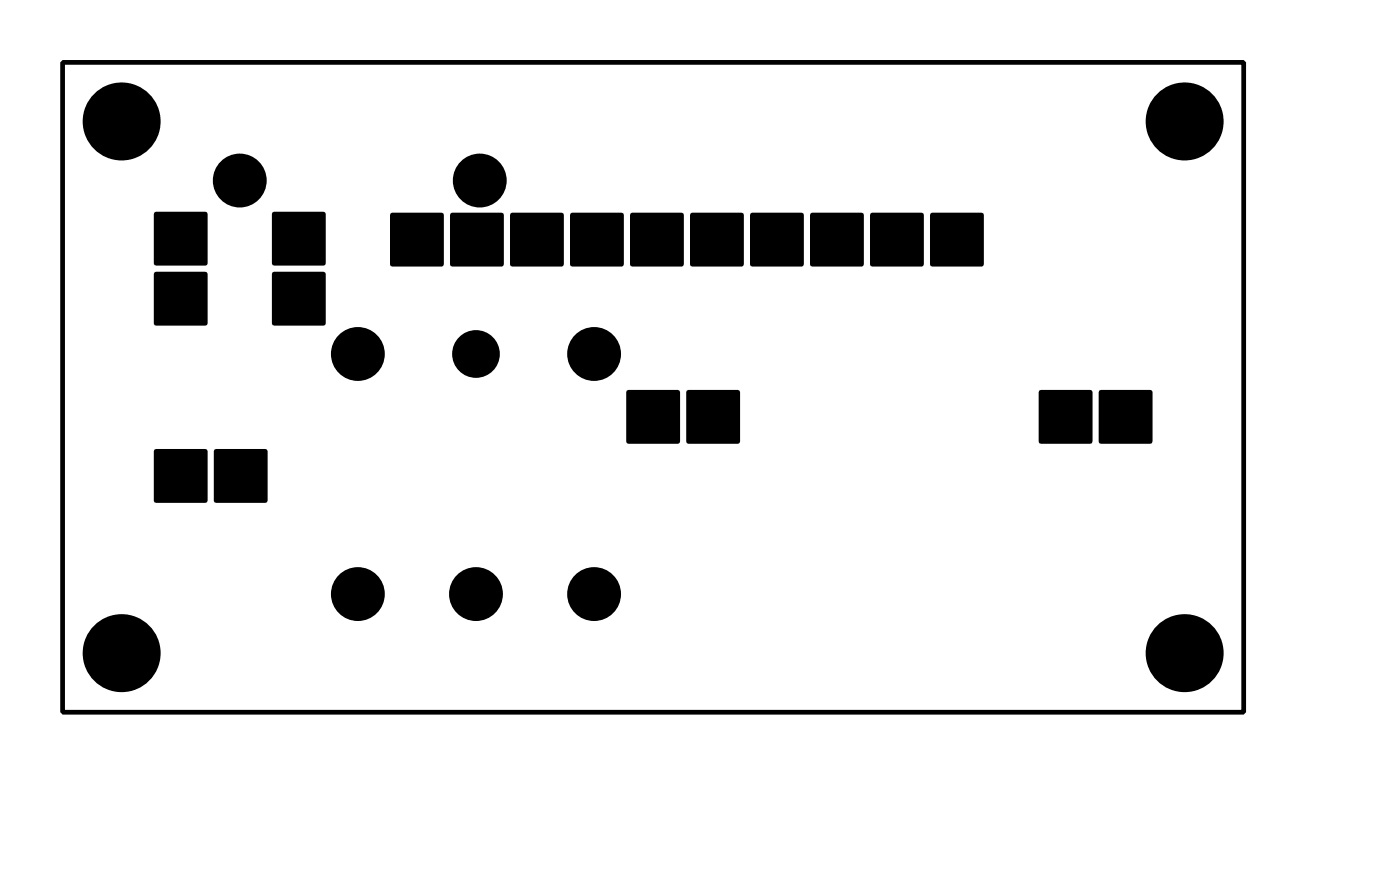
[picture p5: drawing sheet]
<svg xmlns="http://www.w3.org/2000/svg" width="59mm" height="38mm" viewBox="0 0 59 38" stroke-linecap="round" stroke-linejoin="round" font-family="sans-serif">
<g fill="#000">
<path d="M6.5 11.5h2.3v2.2h-2.3z" fill-rule="evenodd"/>
<path d="M6.5 9h2.3v2.2h-2.3z" fill-rule="evenodd"/>
<path d="M6.5 19h2.3v2.2h-2.3z" fill-rule="evenodd"/>
<path d="M9.1 19h2.2v2.2h-2.2z" fill-rule="evenodd"/>
<path d="M11.5 9h2.3v2.2h-2.3z" fill-rule="evenodd"/>
<path d="M11.5 11.5h2.3v2.2h-2.3z" fill-rule="evenodd"/>
<path d="M16.5 9h2.3v2.2h-2.3z" fill-rule="evenodd"/>
<path d="M19.1 9h2.2v2.2h-2.2z" fill-rule="evenodd"/>
<path d="M21.6 9h2.2v2.2h-2.2z" fill-rule="evenodd"/>
<path d="M24.2 9h2.2v2.2h-2.2z" fill-rule="evenodd"/>
<path d="M26.7 9h2.2v2.2h-2.2z" fill-rule="evenodd"/>
<path d="M26.5 16.5h2.3v2.2h-2.3z" fill-rule="evenodd"/>
<path d="M29.2 9h2.3v2.2h-2.3z" fill-rule="evenodd"/>
<path d="M29.1 16.5h2.2v2.2h-2.2z" fill-rule="evenodd"/>
<path d="M31.8 9h2.2v2.2h-2.2z" fill-rule="evenodd"/>
<path d="M34.3 9h2.2v2.2h-2.2z" fill-rule="evenodd"/>
<path d="M36.9 9h2.2v2.2h-2.2z" fill-rule="evenodd"/>
<path d="M39.4 9h2.2v2.2h-2.2z" fill-rule="evenodd"/>
<path d="M44 16.5h2.2v2.2h-2.2z" fill-rule="evenodd"/>
<path d="M46.5 16.5h2.3v2.2h-2.3z" fill-rule="evenodd"/>
<circle cx="5.1" cy="5.1" r="1.65"/>
<circle cx="10.1" cy="7.6" r="1.14"/>
<circle cx="15.1" cy="15" r="1.14"/>
<circle cx="20.1" cy="15" r="1.01"/>
<circle cx="20.3" cy="7.6" r="1.14"/>
<circle cx="25.1" cy="15" r="1.14"/>
<circle cx="50.1" cy="5.1" r="1.65"/>
<circle cx="5.1" cy="27.6" r="1.65"/>
<circle cx="15.1" cy="25.1" r="1.14"/>
<circle cx="20.1" cy="25.1" r="1.14"/>
<circle cx="25.1" cy="25.1" r="1.14"/>
<circle cx="50.1" cy="27.6" r="1.65"/>
</g>
<path d="M2.6 2.6h50v27.5h-50z" fill="none" stroke="#000" stroke-width=".2"/>
</svg>
